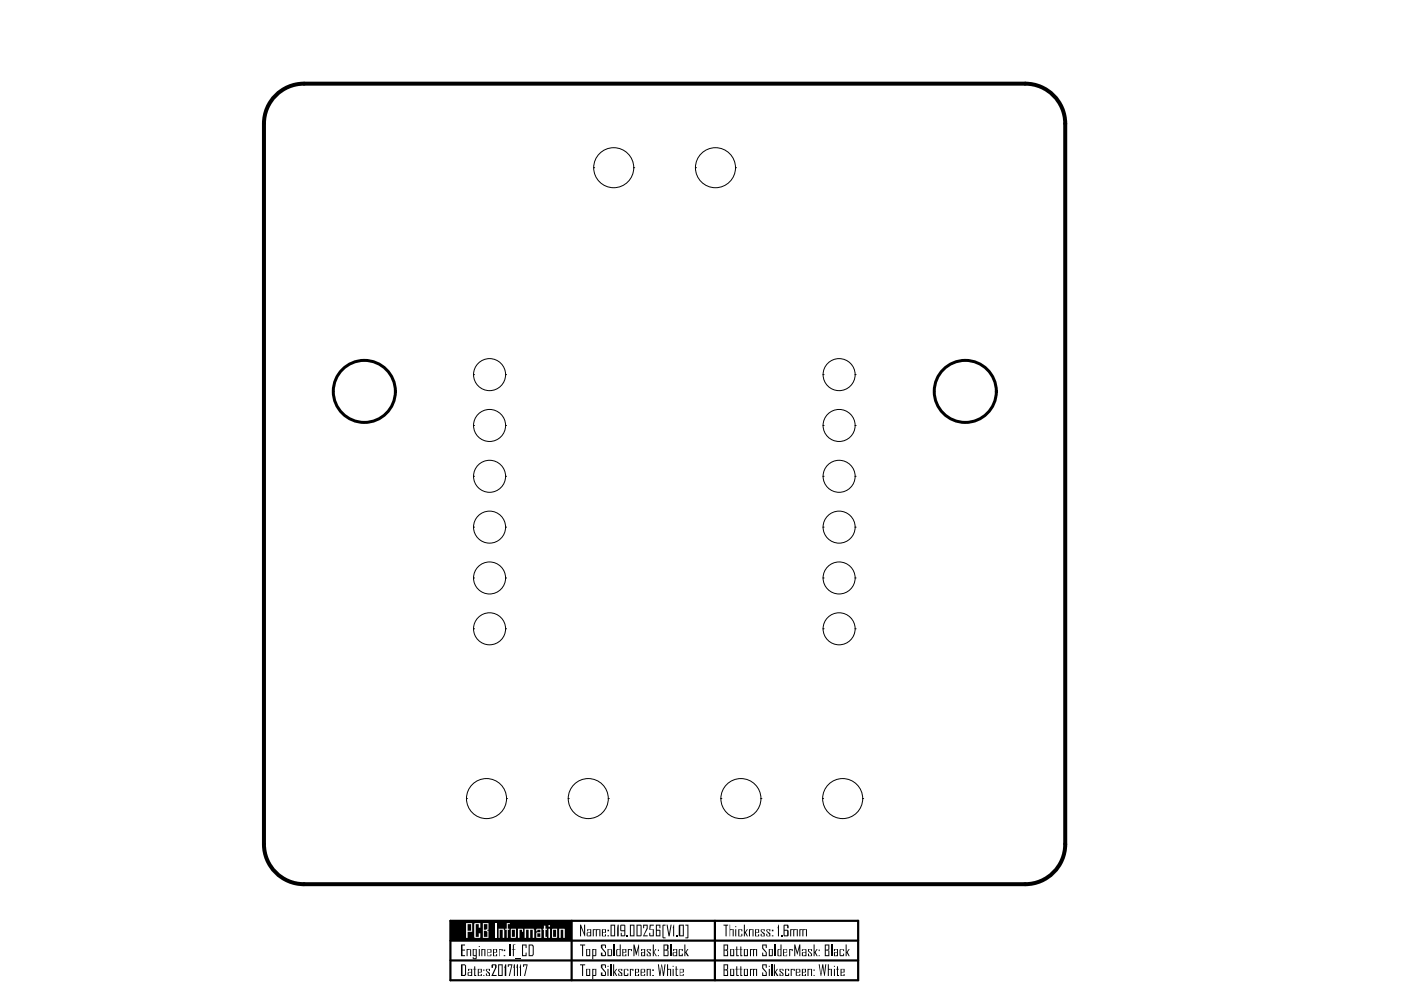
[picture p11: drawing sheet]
<svg xmlns="http://www.w3.org/2000/svg" width="297mm" height="210mm" viewBox="0 0 297 210" stroke-linecap="round" stroke-linejoin="round" font-family="sans-serif">
<path d="M95.5 195.2h86.4v12.6h-86.4zM95.5 199.4h86.4M121.2 195.2v12.6M151.6 195.2v12.6M95.5 203.6h86.4" fill="none" stroke="#000" stroke-width=".47"/>
<g fill="#000">
<path d="M123 196h.2l.6 1.9v-1.9h.3v2.5l-.9-1.8v1.8h-.2zM125.7 197h1.6v1.5h-.2v-1.4l-.6 .1v1.3h-.2v-1.4l-.4 .1v1.3h-.2zM131 196h.2v2.5h-.3zM132.9 198.3h.2v.2h-.2zM136.4 196h.9v.9l-.7 1.4h.7v.2h-.9l.7-1.7v-.5h-.5v.5h-.2zM137.8 196h.8v.3h-.6l-.1 .7h.7v1.5l-.9-.1v-.6h.2v.5h.5v-1.2h-.7zM140.5 196.2l.6-.2v.3h-.4v2.4h.4v.3l-.6-.1zM141.3 196h.2l.4 2.2 .3-2.2h.2l-.4 2.5h-.3zM142.8 196h.1v2.5h-.2v-1.7h-.1zM143.4 198.3h.2v.2h-.2zM145.3 196h.7l-.2 3h-.5v-.3h.4v-2.4h-.4zM153.4 196h1v.3h-.4v2.2h-.2v-2.2h-.4z"/>
<path d="M154.7 196h.1v1h.8v1.5h-.3v-1.4l-.5 .1v1.3h-.1zM156.5 197l.9 .1v.3h-.2v-.3h-.5v1.3h.5v-.4h.2l-.1 .5h-.8zM157.7 196h.2v1.7l.5-.7h.2l-.5 .7 .5 .8h-.2l-.5-.7v.7h-.2zM158.8 197h1v1.5h-.3v-1.4l-.5 .1v1.3h-.2zM161.3 197.1l.8-.1v.4h-.2v-.3h-.4v.3l.6 .5v.6l-.8-.1v-.4h.2v.4h.4v-.3l-.6-.7zM162.5 197.1l.8-.1v.4h-.2v-.3h-.4v.3l.6 .5v.6l-.8-.1v-.4h.2v.4h.4v-.3l-.6-.7zM165.1 196h.1v2.5h-.3v-1.7h-.1zM165.6 198.3h.2v.2h-.2zM167.5 197h1.7v1.5h-.3v-1.4l-.5 .1v1.3h-.2v-1.4l-.5 .1v1.3h-.2zM169.5 197h1.6v1.5h-.2v-1.4l-.6 .1v1.3h-.2v-1.4l-.4 .1v1.3h-.2zM100.5 204.9h.3v.5h.2l-.2 .1v1.2h.2v.2h-.5v-1.4h-.2l.2-.1zM103 205.5l.9-.1v.5h-.2v-.4h-.5v.4l.7 .4v.6l-.9-.1v-.4h.2v.4h.5v-.3l-.7-.6z"/>
<path d="M104.2 204.6l.1-.1 1 .1v.6l-.8 1.5h.8v.2h-1.1l.8-1.7v-.5h-.5v.5h-.3zM107.1 204.5h.2v2.4h-.3v-1.7h-.1zM107.7 204.5h.9l-.5 2.4h-.2l.5-2.2h-.5v.3h-.2zM109 204.5h.2v2.4h-.2v-1.7h-.2zM109.6 204.5h.2v2.4h-.2v-1.7h-.1zM110.4 204.5h.1v2.4h-.3v-1.7h-.1zM110.9 204.5h1l-.6 2.4h-.2l.6-2.2h-.6v.3h-.2zM123 204.5h1.1v.2h-.5v2.2h-.2v-2.2h-.4zM127.4 204.6l.1-.1 1 .1v.6h-.2v-.5h-.6v.5l.8 .9-.1 .8-1-.1v-.6h.3v.5h.6v-.5l-.9-1zM130 204.5h.2v1.6l.4-.7h.3l-.5 .7 .5 .8h-.3l-.4-.7v.7h-.2zM131.1 205.5l.8-.1v.5h-.2v-.4h-.4v.4l.6 .4v.6l-.8-.1v-.4h.2v.4h.4v-.3l-.6-.6zM132.3 205.5l.1-.1 .8 .1v.4h-.2v-.4h-.5v1.2h.5v-.3h.2l-.1 .5-.8-.1z"/>
<path d="M133.6 205.4h.7v.5h-.2v-.4l-.3 .1v1.3h-.2zM137.1 205.4h.9v1.5h-.2v-1.4l-.5 .1v1.3h-.2zM139.5 204.5h.2l.2 1.9 .3-1.9 .5 1.9 .2-1.9h.2l-.3 2.4h-.2l-.4-2-.2 2h-.2zM141.4 204.5h.2v.9h.7v1.5h-.2v-1.4l-.5 .1v1.3h-.2zM143.3 204.9h.2v.5h.3l-.3 .1v1.2h.3v.2l-.5-.1v-1.3h-.1zM156.1 204.9h.2v.5h.3l-.3 .1v1.2h.3v.2l-.5-.1v-1.3h-.2l.2-.1zM156.1 200.7h.2v.5h.3l-.3 .1v1.2h.3v.2h-.5v-1.4h-.2l.2-.1zM157 204.9h.2v.5h.2l-.2 .1v1.2h.2v.2h-.4v-1.4h-.3l.3-.1zM157 200.7h.2v.5h.2l-.2 .1v1.2h.2v.2h-.4v-1.4h-.3l.3-.1zM159 205.4h1.5v1.5h-.2v-1.4l-.4 .1v1.3h-.2v-1.4l-.5 .1v1.3h-.2zM159 201.2h1.5v1.5h-.2v-1.4l-.4 .1v1.3h-.2v-1.4l-.5 .1v1.3h-.2zM161.6 204.5h1v.7h-.2v-.5h-.6v.5l.8 .9v.8h-1v-.7h.2v.5h.6v-.5l-.8-.9z"/>
<path d="M161.6 200.3h1v.7h-.2v-.5h-.6v.5l.8 .9v.8h-1v-.7h.2v.5h.6v-.5l-.8-.9zM164.1 204.5h.2v1.6l.4-.7h.2l-.4 .7 .6 .8h-.4l-.4-.7v.7h-.2zM165.3 205.4l.8 .1v.4h-.2v-.4h-.4v.4l.6 .5-.1 .5h-.7v-.5h.2v.4h.4v-.3l-.6-.5zM166.5 205.4h.8v.5h-.2v-.4h-.4v1.2h.4v-.3h.2l-.1 .5h-.7zM167.3 201.2h.8v.5h-.2v-.4l-.4 .1v1.3h-.2zM167.6 205.4h.9v.5h-.2v-.4l-.4 .1v1.3h-.3zM168.4 200.3h.2l.4 1.7 .5-1.7h.2v2.4h-.2v-1.7l-.5 1.5-.4-1.5v1.7h-.2zM171.2 205.4h1v1.5h-.2v-1.4l-.6 .1v1.3h-.2zM171.3 201.2l.9 .1v.4h-.2v-.4h-.5v.4l.7 .5-.1 .5h-.8v-.5h.2v.4h.5v-.3l-.7-.5zM172.5 200.3h.2v1.6l.4-.7h.3l-.5 .7 .5 .8h-.3l-.4-.7v.7h-.2zM173.6 204.5h.2l.3 1.9 .2-1.9h.2l.3 1.9 .2-1.9h.2l-.3 2.4-.5-2-.4 2zM175.5 204.5h.2v.9h.7v1.5h-.2v-1.4l-.5 .1v1.3h-.2z"/>
<path d="M177.5 204.9h.2v.5h.2l-.2 .1v1.2h.2v.2h-.4v-1.4h-.3l.3-.1zM178 201.3l.1-.1 .9 .1v.4h-.2v-.4h-.6v1.2h.6v-.3h.2l-.1 .5-.9-.1zM179.3 200.3h.2v1.6l.4-.7h.3l-.5 .7 .5 .8h-.3l-.4-.7v.7h-.2z"/>
<path d="M124.5 197h.9v1.5l-1-.1 .1-.7h.6v-.6h-.4v.3h-.2zM124.6 197.8v.6l.5-.1v-.5z"/>
<path d="M127.6 197h.9v.8h-.7v.6h.5v-.3h.2v.4h-.9zM127.8 197.1v.6h.5v-.6z"/>
<path d="M128.8 197.1h.3v.3h-.3zM128.8 198.3h.3v.2h-.3z"/>
<path d="M129.5 196h.9v2.5h-.9zM129.7 196.3v2h.5v-2z"/>
<path d="M131.5 196.2l.1-.2 1 .2-.1 2.3h-.9v-.7h.2v.5h.6v-.9l-.9-.1zM131.7 196.3v.9h.7v-.9z"/>
<path d="M133.6 196h.9v2.5h-.9zM133.8 196.3v2h.5v-2z"/>
<path d="M135 196l1 .2-.1 2.3h-.9zM135.2 196.3v2h.6v-2z"/>
<path d="M139.1 196h.9v.8h-.2v-.5h-.5v.8l.7 .1v1.3h-.9zM139.3 197.3v1h.5v-1z"/>
<path d="M143.9 196.2l1.1-.2v2.5l-1.1-.1zM144.2 196.3v2h.6v-2z"/>
<path d="M155.9 196.4h.2v.2h-.2zM155.9 197h.2v1.5h-.2z"/>
<path d="M160.1 197h.9v.8h-.7v.6h.4v-.3h.3v.4h-.9zM160.3 197.1v.6h.4v-.6z"/>
<path d="M163.6 197.1h.4v.3h-.4zM163.6 198.3h.4v.2h-.4z"/>
<path d="M166.1 196.2l1-.2 .1 .3v.5h-.3v-.5h-.6v.8h.7l.2 .2-.1 1.2-1-.1zM166.3 197.3v1h.6v-1z"/>
<path d="M97.7 204.5h.9l.2 .2v2l-.2 .2h-.9zM98.1 204.7v2h.4l.1-1.9z"/>
<path d="M99.2 205.4h.9v1.5l-1-.1 .1-.7h.7v-.6h-.4v.4h-.3zM99.4 206.2v.6l.5-.1v-.5z"/>
<path d="M101.3 205.4h.9v.8h-.7v.6h.4v-.3h.3v.4h-.9zM101.5 205.5v.6h.4v-.6z"/>
<path d="M102.5 205.5h.2v.4h-.2zM102.5 206.7h.2v.2h-.2z"/>
<path d="M105.6 204.5h1v2.4h-1zM105.8 204.7v2h.6v-2z"/>
<path d="M124.3 205.4h.8v1.5h-.8zM124.5 205.5v1.2h.4v-1.2z"/>
<path d="M125.6 205.4h.8v1.4l-.6 .1v.7h-.2zM125.8 205.6v1.1h.4v-1.2z"/>
<path d="M128.8 204.8h.2v.2h-.2zM128.8 205.4h.2v1.5h-.2z"/>
<path d="M134.6 205.4h.9v.8h-.7v.6h.5v-.3h.2v.4h-.9zM134.8 205.5v.6h.5v-.6z"/>
<path d="M135.8 205.5l.1-.1 .9 .1v.7h-.8v.6h.6v-.3h.2l-.1 .4-.9-.1zM136 205.5v.6h.6v-.6z"/>
<path d="M138.3 205.5h.3v.4h-.3zM138.3 206.7h.3v.2h-.3z"/>
<path d="M142.6 204.8h.2v.2h-.2zM142.6 205.4h.2v1.5h-.2z"/>
<path d="M144.1 205.4l.9 .1v.7h-.8v.6h.6v-.3h.2l-.1 .4h-.8zM144.2 205.5v.6h.6v-.6z"/>
<path d="M153.4 204.5h1v1l-.2 .1 .2 .1v1.2h-1zM153.6 204.7v.8l.6-.1v-.7zM153.6 205.7v1h.6v-.8z"/>
<path d="M153.4 200.3h1v1l-.2 .1 .2 .1v1.2h-1zM153.6 200.5v.8l.6-.1v-.7zM153.6 201.5v1h.6v-.8z"/>
<path d="M154.8 205.4h.9v1.5h-.9zM155 205.5v1.2h.4v-1.2z"/>
<path d="M154.8 201.2h.9v1.5h-.9zM155 201.3v1.2h.4v-1.2z"/>
<path d="M157.7 205.4h.9v1.5l-.9-.1zM157.9 205.5v1.2h.5v-1.2z"/>
<path d="M157.7 201.2h.9v1.5h-.9zM157.9 201.3v1.2h.5v-1.2z"/>
<path d="M163 204.8h.2v.2h-.2zM163 205.4h.2v1.5h-.2z"/>
<path d="M163 201.2h.9l-.1 1.5h-.8zM163.2 201.3v1.2h.4v-1.2z"/>
<path d="M165.5 200.3h.2v2.4h-.2a.43 .43 0 0 1-.7-.3v-1.1l.7-.1zM165.1 201.4v1.1l.3 .1 .1-1.3z"/>
<path d="M166 201.3l.9-.1v.8h-.7v.6h.6l.1-.3v.4l-.9-.1zM166.2 201.3v.6h.6v-.6z"/>
<path d="M168.7 205.5l.1-.1 .9 .1v.7h-.8v.6h.6v-.3h.2l-.1 .4-.9-.1zM168.9 205.5v.6h.6v-.6z"/>
<path d="M170 205.4h.9v.8h-.7v.6h.5v-.3h.2v.4h-.9zM170.2 205.5v.6h.5v-.6z"/>
<path d="M170 201.3l.1-.1 .9 .1v1.4l-1-.1v-.6l.8-.1v-.6h-.6v.4h-.2zM170.2 202v.6l.6-.1v-.5z"/>
<path d="M172.5 205.5h.2v.4h-.2zM172.5 206.7h.2v.2h-.2z"/>
<path d="M173.6 201.3h.2v.4h-.2zM173.6 202.5h.2v.2h-.2z"/>
<path d="M174.9 200.3h.9v1l-.3 .1 .3 .1v1.2h-.9zM175.1 200.5v.8l.5-.1v-.7zM175.1 201.5v1h.5v-.8z"/>
<path d="M176.8 204.8h.2v.2h-.2zM176.8 205.4h.2v1.5h-.2z"/>
<path d="M176.8 201.2h.9v1.5h-.9v-.8h.7v-.6h-.5v.4h-.2zM177 202v.6l.5-.1v-.5z"/>
<path d="M178.2 205.4h.9v.8h-.7v.6h.5v-.3h.2v.4h-.9zM178.4 205.5v.6h.5v-.6z"/>
</g>
<path d="M129.6 204.5v2.4M163.6 204.5v2.4M164.3 200.3v2.4M176.4 200.3v2.4" fill="none" stroke="#000" stroke-width=".22"/>
<path d="M95.6 195.2h25.6v4.1h-25.6z" fill-rule="evenodd" fill="#000"/>
<g fill="#fff">
<path d="M100.5 195.8l1.3-.1v1h-.3v-.8h-.6v2.7h.6v-.7h.3l-.1 1-1.2-.2z"/>
<path d="M105 195.7h.2v3.2h-.2z"/>
<path d="M105.7 196.9h1.1l.1 2h-.3v-1.8h-.7v1.8h-.2z"/>
<path d="M107.4 195.7h.7v.2h-.4v1h.3v.2h-.3v1.8h-.3v-1.8h-.3v-.2h.3z"/>
<path d="M109.8 196.9l1.1 .1v.6h-.2v-.5h-.6v1.8h-.3z"/>
<path d="M111.2 196.9h2l.1 2h-.4v-1.8h-.5v1.8h-.3v-1.8h-.6v1.8h-.3z"/>
<path d="M115.3 196.3h.3v.6h.4v.2h-.4v1.5h.4v.3l-.7-.2v-1.6h-.2v-.2h.2z"/>
<path d="M118.6 196.9l1.1 .1v1.9h-.3v-1.8h-.5v1.8h-.3z"/>
<path d="M98.8 195.7h1.3v1.9h-1v1.3h-.3zM99.1 195.9v1.4h.8v-1.4z"/>
<path d="M102.4 195.7h1.2v1.4l-.4 .1 .4 .1v1.6h-1.2zM102.6 195.9v1.2h.4l.3-.2v-1zM102.6 197.3v1.3h.7v-1l-.3-.3z"/>
<path d="M108.3 197l1.1-.1-.1 2h-1zM108.5 197.1v1.5h.7v-1.5z"/>
<path d="M113.7 197l.1-.1 1 .1v1.9h-1.1v-1.1l.9-.1v-.6h-.7v.3h-.2zM113.9 197.9v.7h.7v-.7z"/>
<path d="M116.3 196.2h.3v.3h-.3zM116.3 196.9h.3v2h-.3z"/>
<path d="M117 197l1.1-.1-.1 2h-1zM117.3 197.1v1.5h.6v-1.5z"/>
</g>
<g fill="#000">
<path d="M97.7 200.3h.9v.2h-.5v.8h.5v.2h-.5v1h.5v.2h-.9zM98.9 201.2l1 .1v1.4h-.2v-1.4l-.6 .1v1.3h-.2zM102.1 201.2h.8v1.5h-.2v-1.4l-.4 .1v1.3h-.2zM105.8 201.2h.8v.5h-.2v-.4l-.5 .1v1.3h-.1zM108.7 200.3h.6l-.3 .1v.8h.3l-.3 .1v1.4h-.3v-1.4h-.2l.2-.1zM109.3 203.3h1.2v.1h-1.2zM110.7 200.3h1v.7h-.3v-.5h-.5v2h.5v-.5h.3v.7h-1zM123 200.3h1.1v.2h-.5v2.2h-.2v-2.2h-.4zM127.4 200.4l.1-.1 1 .1v.6h-.2v-.5h-.6v.5l.8 .9-.1 .8-1-.1v-.6h.3v.5h.6v-.5l-.9-1zM133.1 201.2h.9v.5h-.2v-.4l-.5 .1v1.3h-.2zM134.3 200.3h.2l.5 1.7 .5-1.7v2.4h-.1v-1.7l-.4 1.5-.5-1.5v1.7h-.2zM137.1 201.3l.9-.1v.5h-.2v-.4h-.5v.4l.7 .4v.6l-.9-.1v-.4h.2v.4h.5v-.3l-.7-.6z"/>
<path d="M138.4 200.3h.2v1.6l.3-.7h.3l-.5 .7 .6 .8h-.2l-.5-.7v.7h-.2zM143.9 201.3l.9-.1v.5h-.2v-.4h-.5v1.2h.5v-.3h.2v.5h-.9zM145.1 200.3h.2v1.6l.4-.7h.3l-.5 .7 .6 .8h-.4l-.4-.7v.7h-.2z"/>
<path d="M100.2 201.2h.9l-.1 2.2-.8-.1v-.4h.2v.3h.5v-.5l-.7-.1zM100.4 201.4v1.1h.5v-1.2z"/>
<path d="M101.5 200.6h.2v.2h-.2zM101.5 201.2h.2v1.5h-.2z"/>
<path d="M103.3 201.2l.9 .1v.7h-.7v.6h.5v-.3h.2l-.1 .4h-.8zM103.5 201.3v.6h.5v-.6z"/>
<path d="M104.5 201.2h.9v.8h-.7v.6h.5v-.3h.2v.4h-.9zM104.7 201.3v.6h.5v-.6z"/>
<path d="M106.8 201.3h.3v.4h-.3zM106.8 202.5h.3v.2h-.3z"/>
<path d="M112.1 200.3h.8l.3 .3v1.8l-.3 .3h-.8zM112.3 200.5v2h.5l.1-1.8-.1-.2z"/>
<path d="M124.3 201.2h.8v1.5h-.8zM124.5 201.3v1.2h.4v-1.2z"/>
<path d="M125.6 201.2h.8v1.4l-.6 .1v.7h-.2zM125.8 201.4v1.1h.4v-1.2z"/>
<path d="M128.8 201.2l1 .1-.1 1.4h-.9zM129 201.3v1.2h.6v-1.2z"/>
<path d="M131.4 200.3h.2v2.4h-.4a.33 .33 0 0 1-.4 .1 .33 .33 0 0 1-.2-.4v-1l.1-.2h.7zM130.9 201.4v1.1l.3 .1 .2-.1v-1.2z"/>
<path d="M131.9 201.2h.9v.8h-.7v.6h.5v-.3h.2v.4h-.9zM132.1 201.3v.6h.5v-.6z"/>
<path d="M135.9 201.2h.9v1.5h-.9v-.8h.7v-.6h-.5v.4h-.2zM136.1 202v.6l.5-.1v-.5z"/>
<path d="M139.5 201.3h.2v.4h-.2zM139.5 202.5h.2v.2h-.2z"/>
<path d="M140.7 200.3l1 .1v.8l-.3 .2 .3 .1-.1 1.2h-.9zM140.9 200.5v.8l.5-.1v-.7zM140.9 201.5v1h.6v-.8z"/>
<path d="M142.7 201.2h.9v1.5l-1-.1 .1-.7h.7v-.6h-.5v.4h-.2zM142.8 202v.6l.6-.1v-.5z"/>
</g>
<path d="M108.2 200.3v2.4M130.2 200.3v2.4M142.2 200.3v2.4" fill="none" stroke="#000" stroke-width=".22"/>
<g fill="none" stroke="#000" stroke-width=".21">
<path d="M125.9 35.6h.1M125.9 35.6a4.2 4.2 0 0 0 4.2 4.2 4.2 4.2 0 0 0 4.3-4.2M125.9 35.6a4.2 4.2 0 0 1 4.2-4.3 4.2 4.2 0 0 1 4.3 4.3M134.4 35.6h.1M147.4 35.6h.1M147.4 35.6a4.2 4.2 0 0 0 4.3 4.2 4.2 4.2 0 0 0 4.2-4.2M147.4 35.6a4.2 4.2 0 0 1 4.3-4.3 4.2 4.2 0 0 1 4.2 4.3M155.9 35.6h.1M100.4 79.4a3.4 3.4 0 0 0 3.4 3.4 3.4 3.4 0 0 0 3.4-3.4M100.4 79.4a3.4 3.4 0 0 1 3.4-3.4 3.4 3.4 0 0 1 3.4 3.4M100.4 79.4h.1M107.2 79.4h.1"/>
<path d="M174.5 79.4a3.4 3.4 0 0 0 3.4 3.4 3.4 3.4 0 0 0 3.4-3.4M174.5 79.4a3.4 3.4 0 0 1 3.4-3.4 3.4 3.4 0 0 1 3.4 3.4M174.5 79.4h.1M181.3 79.4h.1M70.7 83h.1M70.7 83a6.6 6.6 0 0 0 6.5 6.6 6.6 6.6 0 0 0 6.6-6.6M70.7 83a6.6 6.6 0 0 1 6.5-6.6 6.6 6.6 0 0 1 6.6 6.6M83.8 83h.1M100.4 90.2a3.4 3.4 0 0 0 3.4 3.4 3.4 3.4 0 0 0 3.4-3.4M100.4 90.2a3.4 3.4 0 0 1 3.4-3.4 3.4 3.4 0 0 1 3.4 3.4M100.4 90.2h.1M107.2 90.2h.1"/>
<path d="M174.5 90.2a3.4 3.4 0 0 0 3.4 3.4 3.4 3.4 0 0 0 3.4-3.4M174.5 90.2a3.4 3.4 0 0 1 3.4-3.4 3.4 3.4 0 0 1 3.4 3.4M174.5 90.2h.1M181.3 90.2h.1M198.1 83h.1M198.1 83a6.6 6.6 0 0 0 6.6 6.6 6.6 6.6 0 0 0 6.5-6.6M198.1 83a6.6 6.6 0 0 1 6.6-6.6 6.6 6.6 0 0 1 6.5 6.6M211.2 83h.1M100.4 111.8a3.4 3.4 0 0 0 3.4 3.4 3.4 3.4 0 0 0 3.4-3.4M100.4 111.8a3.4 3.4 0 0 1 3.4-3.4 3.4 3.4 0 0 1 3.4 3.4M100.4 101a3.4 3.4 0 0 0 3.4 3.4 3.4 3.4 0 0 0 3.4-3.4M100.4 101a3.4 3.4 0 0 1 3.4-3.4 3.4 3.4 0 0 1 3.4 3.4"/>
<path d="M100.4 111.8h.1M100.4 101h.1M107.2 111.8h.1M107.2 101h.1M174.5 111.8a3.4 3.4 0 0 0 3.4 3.4 3.4 3.4 0 0 0 3.4-3.4M174.5 111.8a3.4 3.4 0 0 1 3.4-3.4 3.4 3.4 0 0 1 3.4 3.4M174.5 101a3.4 3.4 0 0 0 3.4 3.4 3.4 3.4 0 0 0 3.4-3.4M174.5 101a3.4 3.4 0 0 1 3.4-3.4 3.4 3.4 0 0 1 3.4 3.4M174.5 111.8h.1M174.5 101h.1M181.3 111.8h.1M181.3 101h.1"/>
<path d="M100.4 133.3a3.4 3.4 0 0 0 3.4 3.4 3.4 3.4 0 0 0 3.4-3.4M100.4 133.3a3.4 3.4 0 0 1 3.4-3.4 3.4 3.4 0 0 1 3.4 3.4M100.4 122.5a3.4 3.4 0 0 0 3.4 3.4 3.4 3.4 0 0 0 3.4-3.4M100.4 122.5a3.4 3.4 0 0 1 3.4-3.4 3.4 3.4 0 0 1 3.4 3.4M100.4 133.3h.1M100.4 122.5h.1M107.2 133.3h.1M107.2 122.5h.1M174.5 133.3a3.4 3.4 0 0 0 3.4 3.4 3.4 3.4 0 0 0 3.4-3.4M174.5 133.3a3.4 3.4 0 0 1 3.4-3.4 3.4 3.4 0 0 1 3.4 3.4M174.5 122.5a3.4 3.4 0 0 0 3.4 3.4 3.4 3.4 0 0 0 3.4-3.4M174.5 122.5a3.4 3.4 0 0 1 3.4-3.4 3.4 3.4 0 0 1 3.4 3.4"/>
<path d="M174.5 133.3h.1M174.5 122.5h.1M181.3 133.3h.1M181.3 122.5h.1M98.9 169.3h.1M98.9 169.3a4.2 4.2 0 0 0 4.2 4.3 4.2 4.2 0 0 0 4.3-4.3M98.9 169.3a4.2 4.2 0 0 1 4.2-4.2 4.2 4.2 0 0 1 4.3 4.2M107.4 169.3h.1M120.5 169.3h.1M120.5 169.3a4.2 4.2 0 0 0 4.2 4.3 4.2 4.2 0 0 0 4.3-4.3M120.5 169.3a4.2 4.2 0 0 1 4.2-4.2 4.2 4.2 0 0 1 4.3 4.2M129 169.3h.1"/>
<path d="M152.8 169.3h.1M152.8 169.3a4.2 4.2 0 0 0 4.3 4.3 4.2 4.2 0 0 0 4.2-4.3M152.8 169.3a4.2 4.2 0 0 1 4.3-4.2 4.2 4.2 0 0 1 4.2 4.2M161.3 169.3h.1M174.4 169.3h.1M174.4 169.3a4.2 4.2 0 0 0 4.3 4.3 4.2 4.2 0 0 0 4.2-4.3M174.4 169.3a4.2 4.2 0 0 1 4.3-4.2 4.2 4.2 0 0 1 4.2 4.2M182.9 169.3h.1"/>
</g>
<path d="M58.5 20.2a8.5 8.5 0 0 1 6-2.5h152.9a8.5 8.5 0 0 1 8.4 8.5v152.8a8.5 8.5 0 0 1-8.4 8.5h-152.9a8.5 8.5 0 0 1-8.5-8.5v-152.8a8.5 8.5 0 0 1 2.5-6z" fill="none" stroke="#000" stroke-width=".85"/>
<g fill="none" stroke="#000" stroke-width=".64">
<circle cx="77.3" cy="83" r="6.6"/>
<circle cx="204.7" cy="83" r="6.6"/>
</g>
</svg>
